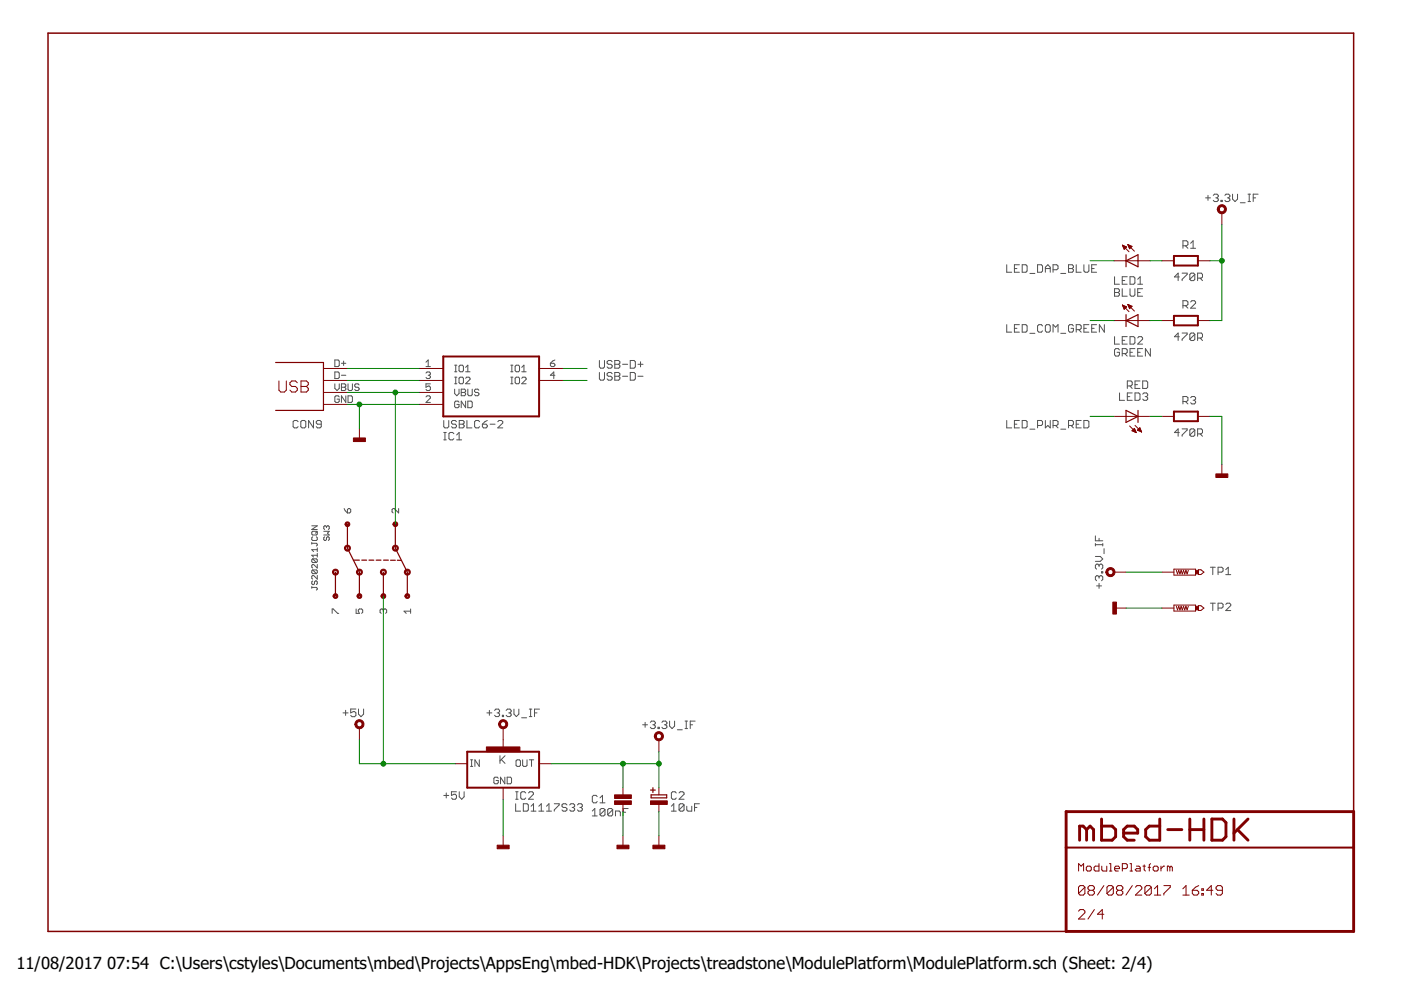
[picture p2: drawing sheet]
<svg xmlns="http://www.w3.org/2000/svg" width="297mm" height="210mm" viewBox="0 0 297 210" stroke-linecap="round" stroke-linejoin="round" font-family="sans-serif">
<defs><g id="words">
<g font-size="3.5">
<text x="3.5" y="205.4">11/08/2017</text>
<text x="22.7" y="205.4">07:54 C:\Users\cstyles\Documents\mbed\Projects\AppsEng\mbed-HDK\Projects\treadstone\ModulePlatform\ModulePlatform.sch (Sheet: 2/4)</text>
</g>
</g></defs>
<g fill="none" stroke="#505050" stroke-width=".21">
<path d="M213.4 56.1v1.6h1.1M215.1 56.9h.5M216.1 56.1h-1v1.6h1M216.7 56.1h.8l.3 .3v1l-.3 .3h-.8zM218.4 58h1M220 56.1h.8l.2 .3v1l-.2 .3h-.8zM221.6 56.9h1.1M221.6 57.7v-1l.6-.6 .5 .6v1M223.3 57.2h.7l.3-.3v-.5l-.3-.3h-.7v1.6M224.9 58h1.1M226.5 56.1h.8l.3 .3v.3l-.3 .2 .3 .3v.2l-.3 .3h-.8zM226.5 56.9h.8"/>
<path d="M228.2 56.1v1.6h1M229.8 56.1v1.3l.3 .3h.5l.3-.3v-1.3M231.5 56.9h.5M232.5 56.1h-1v1.6h1M236.3 58.7v1.6h1M237.9 59.5h.6M239 58.7h-1.1v1.6h1.1M239.6 58.7h.8l.2 .2v1.1l-.2 .3h-.8zM241.2 59.2l.5-.5v1.6M250 58.7h-1l.8-.8v1.6M250.6 57.9h1.1v.3l-1.1 1v.3M250.8 52.1h.8l.3-.2v-.6l-.3-.2h-.8v1.5"/>
<path d="M251.3 52.1l.6 .5M252.4 51.6l.6-.5v1.5M252.4 52.6h1.1M253.3 58.2l-.2-.3h-.6l-.2 .3v1M253.3 58.2v1l-.2 .3h-.6l-.2-.3M253.3 58.2l-1 1M253.9 59h.8l.3-.3v-.5l-.3-.3h-.8v1.6M254.4 59l.6 .5M255.6 42h1M256.1 41.4v1.1M257.2 41.4l.3-.2h.5l.3 .2v.3l-.3 .3M257.8 42h.2"/>
<path d="M258 42l.3 .2v.3l-.3 .2h-.5l-.3-.2M258.9 42.5h.2v.2h-.2zM259.7 41.4l.2-.2h.6l.3 .2v.3l-.3 .3M260.2 42h.3M260.5 42l.3 .2v.3l-.3 .2h-.6l-.2-.2M261.3 41.2v1l.6 .5 .5-.5v-1M263 43h1M264.6 41.2h.5M264.6 42.7h.5M264.9 41.2v1.5M265.7 42h.5M266.7 41.2h-1v1.5"/>
<path d="M71 76.3h.7l.2 .3v.9l-.2 .2h-.7zM71 78.9h.7l.2 .2v.9l-.2 .3h-.7zM72.4 77h.9M72.4 79.6h.9M72.9 76.6v.9M90.3 77.7h.9M90.3 79.1l.3-.2h.4l.2 .2-.2 .5M90.3 76.8l.5-.5v1.4M90.8 79.6h.2M91 79.6l.2 .2-.2 .5h-.4l-.3-.3M96.4 78.8h.5M96.4 77.4h.5"/>
<path d="M96.4 80h.5M96.6 77.4v1.4M96.6 80v1.4M97.3 77.7l.3-.3h.4l.3 .3v.9l-.3 .2h-.4l-.3-.2zM98.7 78.8h1M98.7 77.9l.5-.5v1.4M108.3 78.8h.5M108.3 77.4h.5M108.3 80h.5M108.5 77.4v1.4M108.5 80v1.4M109.2 77.7l.3-.3h.4l.3 .3v.9l-.3 .2h-.4l-.3-.2z"/>
<path d="M110.6 78.8h.9M110.6 77.9l.5-.5v1.4M116.7 77h.7l.2 .5-.2 .2h-.5l-.2-.2zM117.6 79.6h-.9l.7-.7v1.4M117.6 76.3l-.9 .7M127.1 76.4v1.4l.2 .3h.6l.3-.3v-1.4M127.1 79v1.3l.2 .3h.6l.3-.3v-1.3M129.8 76.7l-.3-.3h-.5l-.3 .3v.3l.3 .2h.5l.3 .3v.3l-.3 .3h-.5l-.3-.3M129.8 79.2l-.3-.2h-.5l-.3 .2v.3l.3 .3h.5l.3 .3v.2l-.3 .3h-.5l-.3-.3M130.3 76.4h.9l.2 .3v.3l-.2 .2 .2 .3v.3l-.2 .3h-.9zM130.3 77.2h.9M130.3 79h.9l.2 .2v.3l-.2 .3 .2 .3v.2l-.2 .3h-.9z"/>
<path d="M130.3 79.8h.9M132 77.2h1.1M132 79.8h1.1M133.6 76.4h.8l.3 .3v1.1l-.3 .3h-.8zM133.6 79h.8l.3 .2v1.1l-.3 .3h-.8zM135.3 77.2h1M135.3 79.8h1M135.8 76.7v1.1M213.4 68.8v1.6h1.1M215.1 69.6h.5M216.1 68.8h-1v1.6h1M216.7 68.8h.8l.3 .3v1l-.3 .3h-.8z"/>
<path d="M218.4 70.7h1M221 69.1l-.2-.3h-.5l-.3 .3v1l.3 .3h.5l.2-.3M221.9 68.8h.5l.3 .3v1l-.3 .3h-.5l-.3-.3v-1zM223.3 70.4v-1.6l.5 .6 .5-.6v1.6M224.9 70.7h1.1M227.6 69.1l-.3-.3h-.5l-.3 .3v1l.3 .3h.5l.3-.3v-.5h-.5M228.2 69.9h.8l.2-.3v-.5l-.2-.3h-.8v1.6M228.7 69.9l.5 .5M229.8 69.6h.5M230.9 68.8h-1.1v1.6h1.1M231.5 69.6h.5M232.5 68.8h-1v1.6h1"/>
<path d="M234.1 68.8v1.6l-1-1.6v1.6M236.3 61.2h.8l.2 .3v.2l-.2 .3 .2 .3v.2l-.2 .3h-.8zM236.3 71.4v1.6h1M236.3 62h.8M237.3 74.2l-.2-.3h-.5l-.3 .3v1l.3 .3h.5l.2-.3v-.5h-.5M237.9 75h.8l.3-.3v-.5l-.3-.3h-.8v1.6M237.9 61.2v1.6h1.1M237.9 72.2h.6M238.5 75l.5 .5M239 71.4h-1.1v1.6h1.1M239.6 71.4h.8l.2 .2v1.1l-.2 .3h-.8zM239.6 74.7h.5"/>
<path d="M239.6 61.2v1.3l.2 .3h.6l.2-.3v-1.3M240.6 73.9h-1v1.6h1M241.2 71.6l.3-.2h.5l.3 .2v.3l-1.1 1.1h1.1M241.2 74.7h.5M241.2 62h.5M241.2 60.3h1.1M242.3 73.9h-1.1v1.6h1.1M242.3 61.2h-1.1v1.6h1.1M243.9 73.9v1.6l-1.1-1.6v1.6M250 71.4h-1l.8-.8v1.6M250.6 70.6h1.1v.3l-1.1 1v.3M250.8 64.8h.8l.3-.3v-.5l-.3-.2h-.8v1.5"/>
<path d="M251.3 64.8l.6 .5M252.4 64l.3-.2h.5l.3 .2v.3l-1.1 1h1.1M253.3 70.9l-.2-.3h-.6l-.2 .3v1M253.3 70.9v1l-.2 .3h-.6l-.2-.3M253.3 70.9l-1 1M253.9 71.7h.8l.3-.3v-.5l-.3-.3h-.8v1.6M254.4 71.7l.6 .5M63.2 89.4l-.3-.2h-.5l-.3 .2v1.1l.3 .2h.5l.3-.2M63.8 89.4l.3-.2h.5l.2 .2v1.1l-.2 .2h-.5l-.3-.2zM66.5 89.2v1.5l-1.1-1.5v1.5M68.1 89.9h-.8l-.2-.2v-.3l.2-.2h.5l.3 .2v1.1l-.3 .2h-.5l-.2-.2M71 81.4v.9l.5 .5 .4-.5v-.9"/>
<path d="M71.9 84.2l-.2-.3h-.5l-.2 .3v.9l.2 .2h.5l.2-.2v-.5h-.4M72.4 81.4h.7l.2 .2-.2 .5 .2 .5-.2 .2h-.7zM72.4 82.1h.7M73.3 83.9v1.4l-.9-1.4v1.4M73.8 83.9h.7l.2 .3v.9l-.2 .2h-.7zM73.8 81.4v1.2l.2 .2h.5l.2-.2v-1.2M76.1 81.6l-.2-.2h-.5l-.2 .2 .2 .5h.5l.2 .2-.2 .5h-.5l-.2-.2M90.3 84.2l.3-.3h.4l.2 .3v.2l-.9 .9h.9M91.2 81.4h-.9v.7l.5-.2h.2l.2 .2v.5l-.2 .2h-.4l-.3-.2M94.1 91.7h.5M94.1 89.2v1.3l.2 .2h.6l.2-.2v-1.3M94.1 93.3h.5"/>
<path d="M94.3 91.7v1.6M96.2 91.9l-.2-.2h-.6l-.2 .2v1.1l.2 .3h.6l.2-.3M96.4 81.4h.5M96.4 82.5v.9l.5 .5 .4-.5v-.9M96.8 89.4l-.3-.2h-.5l-.3 .2v.3l.3 .2h.5l.3 .3v.3l-.3 .2h-.5l-.3-.2M96.8 93.3h1.1M96.8 92.2l.5-.5v1.6M97.3 80.2l.3-.2h.4l.3 .2v.9l-.3 .3h-.4l-.3-.3zM97.3 85.3l-.2-.3h-.5l-.2 .3v.9l.2 .2h.5l.2-.2v-.5h-.4M97.4 89.2h.7l.3 .2v.3l-.3 .2 .3 .3v.3l-.3 .2h-.7zM97.4 89.9h.7M97.8 82.5h.7l.2 .2-.2 .5 .2 .5-.2 .2h-.7z"/>
<path d="M97.8 83.2h.7M98.7 80.2l.3-.2h.4l.3 .2v.2l-1 1h1M98.7 85v1.4l-.9-1.4v1.4M99 89.2v1.5h1.1M99.2 85h.7l.2 .3v.9l-.2 .2h-.7zM99.2 82.5v1.2l.2 .2h.5l.2-.2v-1.2M101.5 82.7l-.2-.2h-.5l-.2 .5 .2 .2h.5l.2 .5-.2 .2h-.5l-.2-.2M101.7 89.4l-.3-.2h-.5l-.3 .2v1.1l.3 .2h.5l.3-.2M102.3 89.9h.8l.2 .3v.3l-.2 .2h-.6l-.2-.2zM103.3 89.2l-1 .7M103.9 89.9h1.1M105.5 89.4l.3-.2h.5l.3 .2v.3l-1.1 1h1.1"/>
<path d="M108.3 81.4h.5M109.2 80.2l.3-.2h.4l.3 .2v.9l-.3 .3h-.4l-.3-.3zM110.6 80.2l.2-.2h.5l.2 .2v.2l-.9 1h.9M213.4 89.2v1.5h1.1M215.1 89.9h.5M216.1 89.2h-1v1.5h1M216.7 89.2h.8l.3 .2v1.1l-.3 .2h-.8zM218.4 91h1M220 90.2h.8l.2-.3v-.5l-.2-.2h-.8v1.5M221.6 89.2v1.5l.6-.5 .5 .5v-1.5M223.3 90.2h.7l.3-.3v-.5l-.3-.2h-.7v1.5M223.8 90.2l.5 .5"/>
<path d="M224.9 91h1.1M226.5 90.2h.8l.3-.3v-.5l-.3-.2h-.8v1.5M227.1 90.2l.5 .5M228.2 89.9h.5M229.2 89.2h-1v1.5h1M229.8 89.2h.8l.3 .2v1.1l-.3 .2h-.8zM237.4 83.3v1.6h1M239 81.8h.8l.3-.2v-.6l-.3-.2h-.8v1.6M239 84.1h.5M239.5 81.8l.6 .6M240.1 83.3h-1.1v1.6h1.1M240.6 83.3h.8l.3 .3v1l-.3 .3h-.8z"/>
<path d="M240.6 81.6h.6M241.7 80.8h-1.1v1.6h1.1M242.3 80.8h.8l.2 .2v1.1l-.2 .3h-.8zM242.3 83.6l.2-.3h.6l.2 .3v.2l-.2 .3M242.8 84.1h.3M243.1 84.1l.2 .3v.2l-.2 .3h-.6l-.2-.3M250 91.7h-1l.8-.8v1.6M250.6 90.9h1.1v.3l-1.1 1v.3M250.8 85.1h.8l.3-.2v-.6l-.3-.2h-.8v1.5M251.3 85.1l.6 .5M252.4 84.3l.3-.2h.5l.3 .2v.3l-.3 .3M253 84.9h.2"/>
<path d="M253.2 84.9l.3 .2v.3l-.3 .2h-.5l-.3-.2M253.3 91.2l-.2-.3h-.6l-.2 .3v1M253.3 91.2v1l-.2 .3h-.6l-.2-.3M253.3 91.2l-1 1M253.9 92h.8l.3-.3v-.5l-.3-.3h-.8v1.6M254.4 92l.6 .5M66.1 112.8l.2-.2h.8l.2 .2v.4l-.2 .2h-.8l-.2-.2zM66.1 115.2h1l.2 .2-.2 .4M66.1 115v.4M66.1 111.5h1.2l-1.2 .8h1.2M66.3 113.8l-.2 .2v.4l.2 .2h.8l.2-.2v-.4l-.2-.2M66.3 118.5h.8l.2 .2v.4l-.2 .2"/>
<path d="M66.3 118.5l-.2 .2v.4l.2 .2h.8M66.3 118.5l.8 .8M67.3 116.2v.7M67.3 117.3v.8M67.3 119.7v.7l-.8-.7-.4 .2v.3l.2 .2M67.3 117.7h-1.2l.4 .4M67.3 116.5h-1.2l.4 .4M67.3 112.6l-.4 .5M68.6 112.6h1.2l-.4 .5 .4 .3h-1.2M68.8 113.8l-.2 .2v.4l.2 .2 .4-.2v-.4l.2-.2 .4 .2v.4l-.2 .2M69.2 111.7l-.2-.2-.4 .2v.4l.2 .2M69.2 111.7l.2-.2 .4 .2v.4l-.2 .2"/>
<path d="M69.2 111.7v.2M73 107.8l.7 1M73.7 108.1l.4-.3 .3 .3v.4l-.3 .3h-.4zM84.5 107.8v1l-.9-1h-.2l-.3 .3v.4l.3 .3M232.2 113.6v1.1h1.6M232.2 115.2v.6M232.2 118h1.1l.5 .5-.5 .5h-1.1M232.2 115.5h1.6M233 114.1v.6M233 119.9v.2M233 119.9l-.2-.3h-.3l-.3 .3v.5l.3 .3M233 119.9l.3-.3h.3l.2 .3v.5l-.2 .3"/>
<path d="M233.8 115.2v.6M234.1 116.3v1.1M66.1 124.5h1l.2 .2-.2 .4M66.1 124.4v.3M66.3 120.8h.8l.2 .2v.4l-.2 .2M66.3 123.2l-.2 .2v.4l.4 .2 .2-.2v-.4l.4-.2 .2 .2v.4l-.2 .2M66.3 120.8l-.2 .2v.4l.2 .2h.8M66.3 120.8l.8 .8M67.3 122v.8l-.8-.8-.4 .2v.4l.2 .2M70.4 130v-.9h.3l.9 .9h.2M75.5 129.1v.9h.7l-.2-.7 .2-.2h.5l.2 .2v.5l-.2 .2M81.3 129.3l-.3-.2-.4 .2v.5l.2 .2"/>
<path d="M81.3 129.3l.2-.2 .5 .2v.5l-.3 .2M81.3 129.3v.3M87.1 129.6h-1.4l.4 .4M87.1 129.1v.9M232.5 124.2h1.1M233 122.3v.3M233 123.7v1.1M233 122.3l-.2-.2h-.3l-.3 .2v.6l.3 .2M233 122.3l.3-.2h.3l.2 .2v.6l-.2 .2M233.6 121.2h.2v.3h-.2zM256.6 120.3h1.1M256.6 127.9h1.1"/>
<path d="M257.1 120.3v1.5M257.1 127.9v1.6M258.3 121.3h.7l.3-.2v-.6l-.3-.2h-.7v1.5M258.3 128.9h.7l.3-.2v-.6l-.3-.2h-.7v1.6M259.9 120.8l.5-.5v1.5M259.9 121.8h1M259.9 128.1l.3-.2h.5l.2 .2v.3l-1 1.1h1M72.7 151.2h1.1M73.3 150.6v1.1M75.5 150.3h-1.1v.9l.5-.3h.3l.3 .3v.5l-.3 .3h-.6l-.2-.3M76 150.3v1.1l.5 .6 .6-.6v-1.1M103.2 151.2h1.1"/>
<path d="M103.8 150.6v1.1M104.9 150.6l.2-.3h.6l.2 .3v.3l-.2 .3M105.4 151.2h.3M105.7 151.2l.2 .2v.3l-.2 .2h-.6l-.2-.2M106.5 151.7h.3v.2h-.3zM107.3 150.6l.3-.3h.5l.3 .3v.3l-.3 .3M107.8 151.2h.3M108.1 151.2l.3 .2v.3l-.3 .2h-.5l-.3-.2M109 150.3v1.1l.5 .5 .5-.5v-1.1M110.6 152.2h1.1M112.2 150.3h.6M112.2 151.9h.6"/>
<path d="M112.5 150.3v1.6M113.3 151.2h.6M114.4 150.3h-1.1v1.6M136.2 153.7h1.1M136.8 153.2v1M137.9 153.2l.2-.3h.6l.2 .3v.2l-.2 .3M138.4 153.7h.3M138.7 153.7l.2 .2v.3l-.2 .3h-.6l-.2-.3M139.5 154.2h.3v.3h-.3zM140.3 153.2l.3-.3h.5l.3 .3v.2l-.3 .3M140.9 153.7h.2M141.1 153.7l.3 .2v.3l-.3 .3h-.5l-.3-.3"/>
<path d="M142 152.9v1l.5 .6 .5-.6v-1M143.6 154.7h1.1M145.2 152.9h.6M145.2 154.5h.6M145.5 152.9v1.6M146.3 153.7h.6M147.4 152.9h-1.1v1.6M94.1 168.7h1M94.6 168.1v1.1M96.8 167.9h-1.1v.8l.5-.3h.3l.3 .3v.5l-.3 .3h-.5l-.3-.3M97.4 167.9v1l.5 .6 .5-.6v-1M99.8 162.5h.4"/>
<path d="M99.8 161.1h.4M100 161.1v1.4M101.6 161.1v1.4l-.9-1.4v1.4M105.6 165l-.2-.2h-.5l-.2 .2v.9l.2 .3h.5l.2-.3v-.4h-.4M106 160.2v1.7M106.3 161l.8 .9M107 164.8v1.4l-.9-1.4v1.4M107.1 160.2l-1.1 1.1M107.5 164.8h.7l.3 .2v.9l-.3 .3h-.7zM109.3 170.4v1.6h1.1M109.3 169.5h.6M109.3 167.9h.6"/>
<path d="M109.4 161.3l.2-.2h.5l.2 .2v1l-.2 .2h-.5l-.2-.2zM109.6 167.9v1.6M110.8 161.1v1.2l.2 .2h.5l.2-.2v-1.2M111 170.4h.7l.3 .3v1l-.3 .3h-.7zM111.5 168.1l-.3-.2h-.5l-.3 .2v1.1l.3 .3h.5l.3-.3M112.1 168.1l.2-.2h.5l.3 .2v.3l-1 1.1h1M112.2 161.1h1M112.6 172h1M112.6 170.9l.5-.5v1.6M112.7 161.1v1.4M114.2 172h1.1M114.2 170.9l.6-.5v1.6"/>
<path d="M115.9 172h1M115.9 170.9l.5-.5v1.6M117.5 170.4h1.1v.3l-1.1 1v.3M120.2 170.7l-.3-.3h-.5l-.3 .3v.2l.3 .3h.5l.3 .3v.2l-.3 .3h-.5l-.3-.3M120.8 170.7l.3-.3h.5l.2 .3v.2l-.2 .3M121.3 171.2h.3M121.6 171.2l.2 .3v.2l-.2 .3h-.5l-.3-.3M122.4 170.7l.3-.3h.5l.3 .3v.2l-.3 .3M122.9 171.2h.3M123.2 171.2l.3 .3v.2l-.3 .3h-.5l-.3-.3M125.6 172l.5-.6v1.6M125.6 173h1"/>
<path d="M126.6 168.9l-.2-.3h-.6l-.2 .3v1l.2 .3h.6l.2-.3M127.2 170.2h1.1M127.2 169.2l.5-.6v1.6M128.3 171.7v1l-.3 .3h-.5l-.3-.3M128.3 171.7l-.3-.3h-.5l-.3 .3v1M128.3 171.7l-1.1 1M129.9 171.7v1l-.3 .3h-.5l-.3-.3M129.9 171.7l-.3-.3h-.5l-.3 .3v1M129.9 171.7l-1.1 1M130.5 173v-1h.8l.2 .2v.8M132.1 172.2h.6M133.2 171.4h-1.1v1.6"/>
<path d="M142.3 172h1.1M142.3 170.9l.6-.5v1.6M143.4 168.1l-.3-.2h-.5l-.3 .2v1.1l.3 .3h.5l.3-.3M144 168.1l.2-.2h.6l.2 .2v.3l-1 1.1h1M145 170.7v1l-.2 .3h-.6l-.2-.3M145 170.7l-.2-.3h-.6l-.2 .3v1M145 170.7l-1 1M145.6 170.9v.8l.3 .3h.8v-1.1M147.3 171.2h.5M148.3 170.4h-1v1.6"/>
</g>
<g fill="#800000" stroke="#800000" stroke-width=".21">
<path d="M138.4 179.2h2.6v.8h-2.6z"/>
<path d="M105.4 179.2h2.5v.8h-2.5z"/>
<path d="M103.1 158.4h7.1v1h-7.1z"/>
<path d="M137.9 169.8h3.6v.8h-3.6z"/>
<path d="M130.3 168.5h3.6v.8h-3.6z"/>
<path d="M130.3 169.8h3.6v.8h-3.6z"/>
<path d="M130.8 179.2h2.5v.8h-2.5z"/>
<path d="M74.9 92.9h2.6v.7h-2.6z"/>
<path d="M253.5 120.9h.6v.8h-.6z"/>
<path d="M253.5 128.5h.6v.8h-.6z"/>
<path d="M235.9 127.7h.8v2.5h-.8z"/>
<path d="M257.8 100.5h2.5v.7h-2.5z"/>
</g>
<g fill="none" stroke="#800000" stroke-width=".21">
<path d="M236.2 55.3h7.6M238 52l1.4 1.4M238 52l.9 .4M238 52l.4 .9 .5-.5M238 52h.1M238 52.2h.4M238.1 52.3h.6M238.1 52.4h.7M238.2 52.5h.5M238.3 52.6h.3M238.3 52.7h.2M239.1 51.9l1.4 1.4"/>
<path d="M239.1 51.9l.9 .3-.5 .5zM239.1 51.9h.1M239.2 52h.3M239.2 52.2h.6M239.3 52.3h.7M239.4 52.4h.5M239.4 52.5h.3M239.5 52.6h.1M246.4 55.3h2.5M254 55.3h2.5M259.1 45.1v2.6M68.6 78.1h5.1"/>
<path d="M88.9 78.1h5.1M114.3 78.1h5.1M236.2 68h7.6M238 64.7l1.4 1.4M238 64.7h.1M238 64.7l.9 .4-.5 .5zM238 64.8h.3M238.1 64.9h.5M238.1 65h.7M238.2 65.2h.6M238.3 65.3h.3M238.3 65.4h.2"/>
<path d="M238.3 65.5h.1M239.1 64.6l1.4 1.4M239.1 64.6l.9 .3M239.1 64.6l.4 .8 .5-.5M239.1 64.6h.1M239.2 64.7h.2M239.2 64.8h.5M239.3 64.9h.7M239.3 65h.6M239.4 65.2h.4M239.4 65.3h.2M239.5 65.4h.1"/>
<path d="M246.4 68h2.5M254 68h2.5M59.1 80.8v1.9l.4 .4h.8l.4-.4v-1.9M63 81.2l-.3-.4h-.8l-.4 .4v.4l.4 .3h.8l.3 .4v.4l-.3 .4h-.8l-.4-.4M63.8 80.8h1.2l.4 .4v.4l-.4 .3 .4 .4v.4l-.4 .4h-1.2zM63.8 81.9h1.2M68.6 80.7h5.1M68.6 85.7h5.1M68.6 83.2h5.1M76.2 90.8v2.6M88.9 80.7h5.1M88.9 85.7h5.1"/>
<path d="M88.9 83.2h5.1M114.3 80.7h5.1M236.2 88.3h7.6M239.5 90.3l1.4 1.4M240 91.3l.9 .4M240 91.3h.7M240.1 91.2h.6M240.2 91.1h.4M240.3 91.5h.5M240.4 91h.2M240.5 90.9h.1M240.5 90.8l-.5 .5"/>
<path d="M240.5 90.8l.4 .9M240.6 91.6h.2M240.6 90.2l1.4 1.4M240.9 91.7h.1M241.2 91.2l.8 .4M241.2 91.2l.5-.5 .3 .9M241.2 91.2h.7M241.3 91.1h.5M241.4 91h.4M241.5 91.3h.4M241.5 90.9h.2M241.6 90.7h.1"/>
<path d="M241.7 91.5h.3M242 91.6h.1M246.4 88.3h2.5M254 88.3h2.5M259.1 98.4v2.6M236.2 121.3h2.5M236.2 128.9h2.5M246.4 121.3h2.5M246.4 128.9h2.5M248.9 120.7h4.6v1.2h-4.6zM248.9 128.3h4.6v1.3h-4.6zM249.4 120.9l.3 .8 .2-.8 .3 .8 .2-.8 .3 .8 .2-.8 .3 .8 .2-.8 .3 .8 .2-.8"/>
<path d="M249.4 128.5l.3 .8 .2-.8 .3 .8 .2-.8 .3 .8 .2-.8 .3 .8 .2-.8 .3 .8 .2-.8M254.1 120.8h.5l.6 .5-.6 .5h-.5zM254.1 128.4h.5l.6 .5-.6 .5h-.5zM76.2 154.3v2.5M106.7 154.3v5.1M139.7 156.8v2.6M96.5 161.9h2.6M106.7 167v2.5M106.7 177.2v2.5M114.3 161.9h2.5M132.1 167v1.5M132.1 170.6v1.5"/>
<path d="M132.1 177.2v2.5M139.7 167v1.5M139.7 170.6v1.5M139.7 177.2v2.5M228.7 193.2l.3-.4h.7l.3 .4v.3l-1.3 1.4h1.3M228.7 184.7v-1.6l.5 .5 .5-.5v1.6M230 188.1l-.3-.3h-.7l-.3 .3v1.3M230 188.1v1.3l-.3 .4h-.7l-.3-.4M230 188.1l-1.3 1.3M230.3 183.9l.3-.3h.5l.3 .3v.5l-.3 .3h-.5l-.3-.3zM231 188.8l-.3-.4v-.3l.3-.3h.7l.3 .3v.3l-.3 .4M231 188.8l-.3 .3v.3l.3 .4h.7l.3-.4v-.3l-.3-.3"/>
<path d="M231 188.8h.7M232 192.8l-1.3 2.1M233 183.1v1.6h-.8l-.2-.3v-.5l.2-.3h.8M233.6 183.6v.8l.2 .3h.9v-1.1M234 187.8l-1.3 2M234 193.8h-1.3l1-1v2.1M235.2 184.7h.6M235.2 183.1h.3v1.6M236.1 188.1l-.4-.3h-.7l-.3 .3v1.3M236.1 188.1v1.3l-.4 .4h-.7l-.3-.4M236.1 188.1l-1.4 1.3M236.3 184.2h1.1v-.3l-.3-.3h-.5l-.3 .3v.5l.3 .3h.5"/>
<path d="M237 188.8l-.3-.4v-.3l.3-.3h.7l.4 .3v.3l-.4 .4M237 188.8l-.3 .3v.3l.3 .4h.7l.4-.4v-.3l-.4-.3M237 188.8h.7M238 184.2h.7l.3-.3v-.5l-.3-.3h-.7v1.6M239.6 184.7h.5M239.6 183.1h.3v1.6M240.1 187.8l-1.4 2M240.7 188.1l.4-.3h.6l.4 .3v.3l-1.4 1.4h1.4M240.9 183.6h.6l.2 .3v.8h-.8l-.2-.3 .2-.2h.8M242.3 183.6h.5M242.6 183.4v1l.2 .3M243.4 183.9h.5"/>
<path d="M243.9 183.1l-.2 .3v1.3M244.1 188.1l-.3-.3h-.7l-.4 .3v1.3M244.1 188.1v1.3l-.3 .4h-.7l-.4-.4M244.1 188.1l-1.4 1.3M244.5 183.9l.3-.3h.5l.3 .3v.5l-.3 .3h-.5l-.3-.3zM244.8 189.8h1.3M244.8 188.4l.6-.6v2M246.1 183.6v1.1M246.8 187.8h1.3v.3l-1.3 1.3v.4M246.9 183.6h-.2l-.6 .6M248 183.9l-.2-.3h-.3v1.1M248 183.9v.8"/>
<path d="M248 183.9l.3-.3 .3 .3v.8M250.8 189.8h1.3M250.8 188.4l.7-.6v2M252.8 188.8h1l.3 .3v.3l-.3 .4h-.7l-.3-.4zM254.1 187.8l-.6 .3-.7 .7M254.8 189.4h.3v.4h-.3zM254.8 188.4h.3v.4h-.3zM257.2 188.8h-1.4l1-1v2M259.2 188.8h-1l-.4-.4v-.3l.4-.3h.6l.4 .3v1.3l-.4 .4h-.6l-.4-.4"/>
</g>
<path d="M248.9 54.3h5.1v2h-5.1zM94 75.6h20.3v12.7h-20.3zM248.9 67h5.1v2h-5.1zM248.9 87.3h5.1v2h-5.1zM99.1 159.4h15.2v7.6h-15.2zM226 179.7h61" fill="none" stroke="#800000" stroke-width=".42"/>
<g fill="none" stroke="#800000" stroke-width=".25">
<path d="M238.7 54v2.6M238.7 55.3l2.6-1.3v2.6zM58.4 76.9h10.2v10.1h-10.2M238.7 68l2.6-1.3v2.5zM238.7 66.7v2.5M238.7 87l2.6 1.3-2.6 1.3zM241.3 87v2.6M73.7 111.1v5.1l2.5 5.1v5.1M74.9 118.8h1.3M76.7 118.8h1M78.2 118.8h1M79.8 118.8h1"/>
<path d="M81.3 118.8h1M82.8 118.8h1M83.8 111.1v5.1l2.6 5.1v5.1M84.2 118.8h.9M71.1 121.3v5.1M81.3 121.3v5.1M137.9 167.5h1M138 168.5h3.4v.7h-3.4zM138.4 167v1"/>
</g>
<g fill="#800000" stroke="#800000" stroke-width=".21">
<path d="M105.9 153a.96 .96 0 0 1 1.6 0 .96 .96 0 0 1-.5 1.5 .96 .96 0 0 1-1.3-.9h.4a.56 .56 0 0 1 .8-.5 .56 .56 0 0 1 .1 .9 .56 .56 0 0 1-.8-.3l-.1-.1h-.4z" fill-rule="evenodd"/>
<path d="M138.9 155.5a.97 .97 0 0 1 1.6 .1 .97 .97 0 0 1-.5 1.4 .97 .97 0 0 1-1.3-.9h.4a.56 .56 0 0 1 .8-.6 .56 .56 0 0 1 .2 .9 .56 .56 0 0 1-.9-.1l-.1-.2h-.4z" fill-rule="evenodd"/>
<path d="M234.7 120.7a.97 .97 0 0 1 1.5 .1 .97 .97 0 0 1-.5 1.4 .97 .97 0 0 1-1.2-.9h.4a.56 .56 0 0 1 .8-.5 .56 .56 0 0 1 .1 .9 .56 .56 0 0 1-.9-.2v-.2h-.4z" fill-rule="evenodd"/>
<path d="M258.3 43.8a.97 .97 0 0 1 1.6 0 .97 .97 0 0 1-.6 1.5 .97 .97 0 0 1-1.2-.9h.4a.56 .56 0 0 1 .7-.6 .56 .56 0 0 1 .3 .9 .56 .56 0 0 1-1-.2v-.1h-.4z" fill-rule="evenodd"/>
<path d="M75.4 153a.96 .96 0 0 1 1.6 0 .96 .96 0 0 1-.5 1.5 .96 .96 0 0 1-1.3-.9h.4a.56 .56 0 0 1 .8-.5 .56 .56 0 0 1 .2 .9 .56 .56 0 0 1-.9-.3l-.1-.1h-.4z" fill-rule="evenodd"/>
<path d="M83.4 115.8a.63 .63 0 0 1 1 .1 .63 .63 0 0 1-.4 .9 .63 .63 0 0 1-.8-.6h.2a.38 .38 0 0 1 .5-.4 .38 .38 0 0 1 .2 .6 .38 .38 0 0 1-.6 0l-.1-.2h-.2z" fill-rule="evenodd"/>
<path d="M85.9 120.9a.63 .63 0 0 1 1 .1 .63 .63 0 0 1-.4 .9 .63 .63 0 0 1-.8-.6h.3a.38 .38 0 0 1 .5-.4 .38 .38 0 0 1 .1 .6 .38 .38 0 0 1-.6 0v-.2h-.3z" fill-rule="evenodd"/>
<path d="M86 126a.51 .51 0 0 1 .8 .2 .51 .51 0 0 1-.3 .7 .51 .51 0 0 1-.6-.5h.2a.25 .25 0 0 1 .3-.3 .25 .25 0 0 1 .2 .4 .25 .25 0 0 1-.5 0l-.2-.1z" fill-rule="evenodd"/>
<path d="M83.5 110.7a.51 .51 0 0 1 .8 .2 .51 .51 0 0 1-.4 .7 .51 .51 0 0 1-.6-.5h.3a.25 .25 0 0 1 .3-.2 .25 .25 0 0 1 .1 .3 .25 .25 0 0 1-.4 .1l-.3-.2z" fill-rule="evenodd"/>
<path d="M80.8 120.9a.63 .63 0 0 1 1 .1 .63 .63 0 0 1-.4 .9 .63 .63 0 0 1-.8-.6h.3a.38 .38 0 0 1 .5-.4 .38 .38 0 0 1 .2 .6 .38 .38 0 0 1-.7 0v-.2h-.3z" fill-rule="evenodd"/>
<path d="M81 126a.51 .51 0 0 1 .7 .2 .51 .51 0 0 1-.3 .7 .51 .51 0 0 1-.6-.5h.2a.25 .25 0 0 1 .3-.3 .25 .25 0 0 1 .2 .4 .25 .25 0 0 1-.4 0l-.3-.1z" fill-rule="evenodd"/>
<path d="M75.8 120.9a.63 .63 0 0 1 1 .1 .63 .63 0 0 1-.4 .9 .63 .63 0 0 1-.8-.6h.2a.38 .38 0 0 1 .5-.4 .38 .38 0 0 1 .2 .6 .38 .38 0 0 1-.6 0l-.1-.2h-.2z" fill-rule="evenodd"/>
<path d="M75.9 126a.51 .51 0 0 1 .8 .2 .51 .51 0 0 1-.4 .7 .51 .51 0 0 1-.6-.5h.2a.25 .25 0 0 1 .3-.3 .25 .25 0 0 1 .2 .4 .25 .25 0 0 1-.4 0l-.3-.1z" fill-rule="evenodd"/>
<path d="M70.7 120.9a.63 .63 0 0 1 1 .1 .63 .63 0 0 1-.4 .9 .63 .63 0 0 1-.8-.6h.2a.38 .38 0 0 1 .5-.4 .38 .38 0 0 1 .2 .6 .38 .38 0 0 1-.6 0l-.1-.2h-.2z" fill-rule="evenodd"/>
<path d="M70.8 126a.51 .51 0 0 1 .8 .2 .51 .51 0 0 1-.4 .7 .51 .51 0 0 1-.6-.5h.3a.25 .25 0 0 1 .3-.3 .25 .25 0 0 1 .1 .4 .25 .25 0 0 1-.4 0l-.3-.1z" fill-rule="evenodd"/>
<path d="M73.2 115.8a.63 .63 0 0 1 1 .1 .63 .63 0 0 1-.4 .9 .63 .63 0 0 1-.8-.6h.3a.38 .38 0 0 1 .5-.4 .38 .38 0 0 1 .1 .6 .38 .38 0 0 1-.6 0v-.2h-.3z" fill-rule="evenodd"/>
<path d="M73.3 110.7a.51 .51 0 0 1 .8 .2 .51 .51 0 0 1-.3 .7 .51 .51 0 0 1-.6-.5h.2a.25 .25 0 0 1 .3-.2 .25 .25 0 0 1 .2 .3 .25 .25 0 0 1-.5 .1l-.2-.2z" fill-rule="evenodd"/>
</g>
<path d="M287 172.1v-165.1h-276.8v190.5h215.8" fill="none" stroke="#800000" stroke-width=".32"/>
<g fill="none" stroke="#800000" stroke-width=".61">
<path d="M226 172.1h61v25.4h-61zM230.4 175.9l-.8-.7h-.7v2.9M230.4 175.9v2.2M230.4 175.9l.7-.7 .8 .7v2.2M233.6 173.7v4.4h2.2l.7-.7v-1.5l-.7-.7h-2.2M238.2 176.6h3v-.7l-.7-.7h-1.5l-.8 .7v1.5l.8 .7h1.5M245.9 173.7v4.4h-2.2l-.8-.7v-1.5l.8-.7h2.2M247.6 175.9h3M252.3 175.9h2.9M252.3 173.7v4.4M255.2 173.7v4.4M256.9 173.7h2.3l.7 .7v3l-.7 .7h-2.3z"/>
<path d="M261.6 173.7v4.4M262.4 175.9l2.2 2.2M264.6 173.7l-3 2.9"/>
</g>
<g fill="none" stroke="#008000" stroke-width=".21">
<path d="M231.1 55.3h5.1M243.8 55.3h2.6M256.5 55.3h2.6M259.1 47.7v20.3h-2.6M73.7 78.1h15.2M119.4 78.1h5.1M231.1 68h5.1M243.8 68h2.6M73.7 85.7h15.2M73.7 80.7h15.2M73.7 83.2h15.2M76.2 85.7v5.1"/>
<path d="M83.8 83.2v27.9M119.4 80.7h5.1M231.1 88.3h5.1M243.8 88.3h2.6M256.5 88.3h2.6v10.1M81.3 126.4v35.5M238.7 128.9h7.7M238.7 121.3h7.7M76.2 156.8v5.1h20.3M139.7 159.4v7.6M106.7 169.5v7.7M116.8 161.9h22.9"/>
<path d="M132.1 161.9v5.1M132.1 172.1v5.1M139.7 172.1v5.1"/>
</g>
<g fill="#008000" stroke="#008000" stroke-width=".21">
<circle cx="76.2" cy="85.7" r=".51"/>
<circle cx="139.7" cy="161.9" r=".51"/>
<circle cx="132.1" cy="161.9" r=".51"/>
<circle cx="259.1" cy="55.3" r=".51"/>
<circle cx="81.3" cy="161.9" r=".51"/>
<circle cx="83.8" cy="83.2" r=".51"/>
</g>
<use href="#words"/>
</svg>
